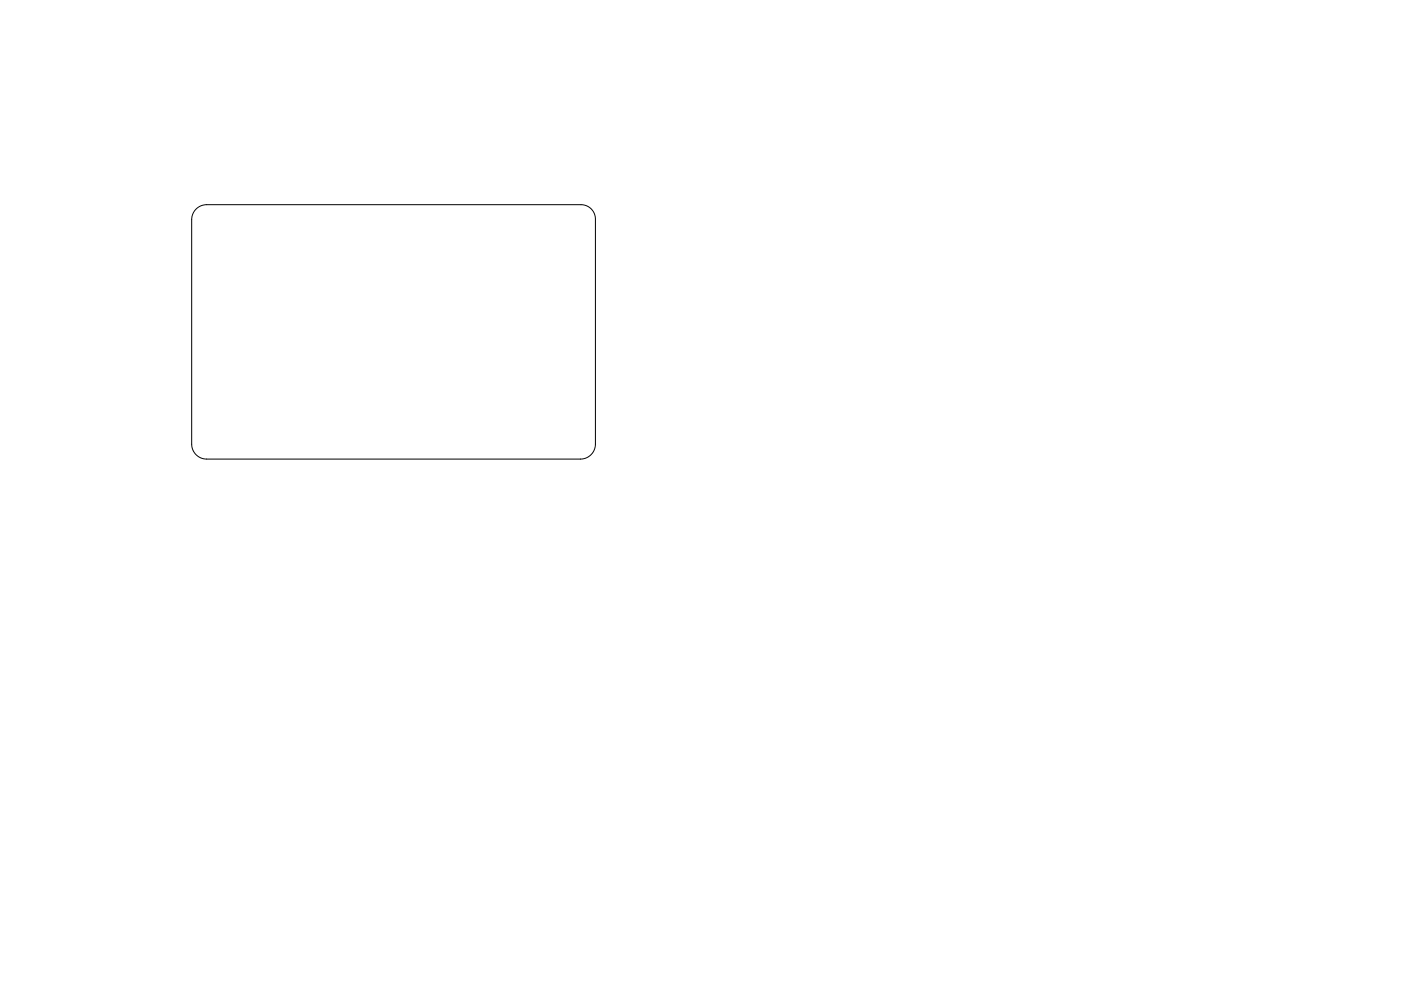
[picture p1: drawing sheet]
<svg xmlns="http://www.w3.org/2000/svg" width="297mm" height="210mm" viewBox="0 0 297 210" stroke-linecap="round" stroke-linejoin="round" font-family="sans-serif">
<path d="M41.6 44.4a3.2 3.2 0 0 1 2.2-1h79.4a3 3 0 0 1 3 3.1v47.7a3.2 3.2 0 0 1-3.1 3.2h-79.3a3.2 3.2 0 0 1-3.2-3.2v-47.6a3.2 3.2 0 0 1 1-2.2z" fill="none" stroke="#000" stroke-width=".21"/>
</svg>
